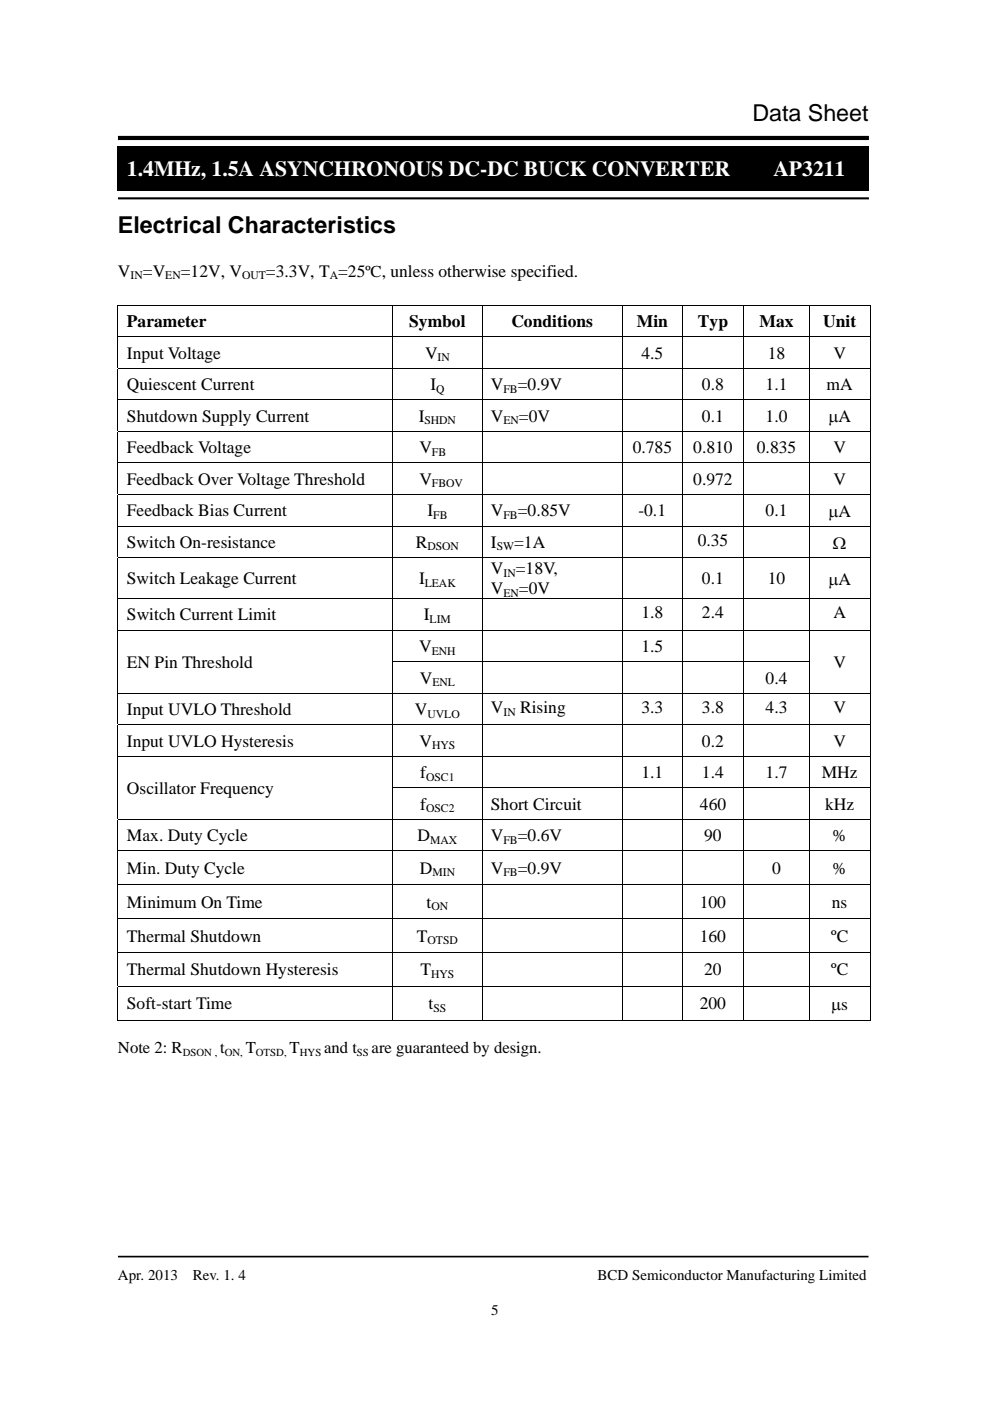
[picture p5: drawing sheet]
<svg xmlns="http://www.w3.org/2000/svg" width="210mm" height="297mm" viewBox="0 0 210 297" stroke-linecap="round" stroke-linejoin="round" font-family="sans-serif">
<defs><g id="words">
<g font-size="4.9">
<text x="159.6" y="25.6">Data Sheet</text>
<text x="25" y="49.3">Electrical Characteristics</text>
</g>
<g font-size="4.6" fill="#fff">
<text x="26.9" y="37.3">1.4MHz, 1.5A ASYNCHRONOUS DC-DC BUCK CONVERTER</text>
<text x="164" y="37.3">AP3211</text>
</g>
<g font-size="3.7">
<text x="25" y="58.7">V</text>
<text x="30.3" y="58.7">=V</text>
<text x="38.3" y="58.7">=12V, V</text>
<text x="56.4" y="58.7">=3.3V, T =25ºC, unless otherwise specified.</text>
<text x="26.9" y="69.4">Parameter</text>
<text x="86.8" y="69.4">Symbol</text>
<text x="108.5" y="69.4">Conditions</text>
<text x="135.1" y="69.4">Min</text>
<text x="148" y="69.4">Typ</text>
<text x="161.1" y="69.4">Max</text>
<text x="174.6" y="69.4">Unit</text>
<text x="26.9" y="76.1">Input Voltage</text>
<text x="90.2" y="76.1">V</text>
<text x="136" y="76.1">4.5</text>
<text x="162.9" y="76.1">18</text>
<text x="176.8" y="76.1">V</text>
<text x="26.9" y="82.7">Quiescent Current</text>
<text x="91.3" y="82.7">I</text>
<text x="104.1" y="82.7">V</text>
<text x="109.8" y="82.7">=0.9V</text>
<text x="148.9" y="82.7">0.8</text>
<text x="162.4" y="82.7">1.1</text>
<text x="175.3" y="82.7">mA</text>
<text x="26.9" y="89.4">Shutdown Supply Current</text>
<text x="88.8" y="89.4">I</text>
<text x="104.1" y="89.4">V</text>
<text x="110.1" y="89.4">=0V</text>
<text x="148.9" y="89.4">0.1</text>
<text x="162.4" y="89.4">1.0</text>
<text x="175.7" y="89.6">μA</text>
<text x="26.9" y="96.1">Feedback Voltage</text>
<text x="88.9" y="96.1">V</text>
<text x="134.2" y="96.1">0.785</text>
<text x="147" y="96.1">0.810</text>
<text x="160.5" y="96.1">0.835</text>
<text x="176.8" y="96.1">V</text>
<text x="26.9" y="102.8">Feedback Over Voltage Threshold</text>
<text x="88.9" y="102.8">V</text>
<text x="147" y="102.8">0.972</text>
<text x="176.8" y="102.8">V</text>
<text x="26.9" y="109.5">Feedback Bias Current</text>
<text x="90.7" y="109.5">I</text>
<text x="104.1" y="109.5">V</text>
<text x="109.8" y="109.5">=0.85V</text>
<text x="135.4" y="109.5">-0.1</text>
<text x="162.4" y="109.5">0.1</text>
<text x="175.7" y="109.6">μA</text>
<text x="26.9" y="116.2">Switch On-resistance</text>
<text x="88.2" y="116.2">R</text>
<text x="104.1" y="116.2">I</text>
<text x="109" y="116.2">=1A</text>
<text x="148" y="115.7">0.35</text>
<text x="176.7" y="116.3">Ω</text>
<text x="26.9" y="123.9">Switch Leakage Current</text>
<text x="88.9" y="123.9">I</text>
<text x="104.1" y="126">V</text>
<text x="104.1" y="121.7">V</text>
<text x="109.4" y="121.7">=18V,</text>
<text x="110.1" y="126">=0V</text>
<text x="148.9" y="123.9">0.1</text>
<text x="162.9" y="123.9">10</text>
<text x="175.7" y="124">μA</text>
<text x="26.9" y="131.6">Switch Current Limit</text>
<text x="89.9" y="131.6">I</text>
<text x="136" y="131.1">1.8</text>
<text x="148.9" y="131.1">2.4</text>
<text x="176.8" y="131.1">A</text>
<text x="26.9" y="141.6">EN Pin Threshold</text>
<text x="88.9" y="138.2">V</text>
<text x="136" y="138.2">1.5</text>
<text x="176.8" y="141.6">V</text>
<text x="89" y="144.9">V</text>
<text x="162.4" y="144.9">0.4</text>
<text x="26.9" y="151.6">Input UVLO Threshold</text>
<text x="88" y="151.6">V</text>
<text x="104.1" y="151.2">V</text>
<text x="110.3" y="151.2">Rising</text>
<text x="136" y="151.2">3.3</text>
<text x="148.9" y="151.2">3.8</text>
<text x="162.4" y="151.2">4.3</text>
<text x="176.8" y="151.2">V</text>
<text x="26.9" y="158.3">Input UVLO Hysteresis</text>
<text x="89" y="158.3">V</text>
<text x="148.9" y="158.3">0.2</text>
<text x="176.8" y="158.3">V</text>
<text x="89.1" y="165">f</text>
<text x="136" y="165">1.1</text>
<text x="148.9" y="165">1.4</text>
<text x="162.4" y="165">1.7</text>
<text x="174.3" y="165">MHz</text>
<text x="26.9" y="168.3">Oscillator Frequency</text>
<text x="89.1" y="171.7">f</text>
<text x="104.1" y="171.7">Short Circuit</text>
<text x="148.5" y="171.7">460</text>
<text x="175" y="171.7">kHz</text>
<text x="26.9" y="178.4">Max. Duty Cycle</text>
<text x="88.6" y="178.4">D</text>
<text x="104.1" y="178.4">V</text>
<text x="109.8" y="178.4">=0.6V</text>
<text x="149.4" y="178.4">90</text>
<text x="176.5" y="178.4">%</text>
<text x="26.9" y="185.3">Min. Duty Cycle</text>
<text x="89" y="185.3">D</text>
<text x="104.1" y="185.3">V</text>
<text x="109.8" y="185.3">=0.9V</text>
<text x="163.8" y="185.3">0</text>
<text x="176.5" y="185.3">%</text>
<text x="26.9" y="192.4">Minimum On Time</text>
<text x="90.5" y="192.4">t</text>
<text x="148.4" y="192.4">100</text>
<text x="176.4" y="192.4">ns</text>
<text x="26.9" y="199.6">Thermal Shutdown</text>
<text x="88.4" y="199.6">T</text>
<text x="148.4" y="199.6">160</text>
<text x="176.3" y="199.6">ºC</text>
<text x="26.9" y="206.8">Thermal Shutdown Hysteresis</text>
<text x="89.2" y="206.8">T</text>
<text x="149.4" y="206.8">20</text>
<text x="176.3" y="206.8">ºC</text>
<text x="26.9" y="214">Soft-start Time</text>
<text x="90.9" y="214">t</text>
<text x="148.4" y="214">200</text>
<text x="176.3" y="214.1">μs</text>
</g>
<g font-size="3.5">
<text x="25" y="223.3">Note 2: R</text>
<text x="46.7" y="223.3">t</text>
<text x="52.1" y="223.3">T</text>
<text x="61.4" y="223.3">T</text>
<text x="68.7" y="223.3">and t</text>
<text x="78.8" y="223.3">are guaranteed by design.</text>
</g>
<g font-size="3.2">
<text x="25" y="271.4">Apr. 2013</text>
<text x="40.9" y="271.4">Rev. 1. 4</text>
<text x="126.7" y="271.4">BCD Semiconductor Manufacturing Limited</text>
<text x="104.2" y="278.7">5</text>
</g>
<g font-size="2.5">
<text x="27.7" y="59.2">IN</text>
<text x="35.1" y="59.2">EN</text>
<text x="51.4" y="59.2">OUT</text>
<text x="69.9" y="59.2">A</text>
<text x="92.8" y="76.6">IN</text>
<text x="92.5" y="83.3">Q</text>
<text x="106.8" y="83.3">FB</text>
<text x="90" y="90">SHDN</text>
<text x="106.8" y="90">EN</text>
<text x="91.6" y="96.6">FB</text>
<text x="91.6" y="103.3">FBOV</text>
<text x="91.9" y="110">FB</text>
<text x="106.8" y="110">FB</text>
<text x="90.7" y="116.7">DSON</text>
<text x="105.3" y="116.7">SW</text>
<text x="90.1" y="124.4">LEAK</text>
<text x="106.8" y="122.3">IN</text>
<text x="106.8" y="126.5">EN</text>
<text x="91.1" y="132.1">LIM</text>
<text x="91.6" y="138.8">ENH</text>
<text x="91.7" y="145.5">ENL</text>
<text x="90.7" y="152.1">UVLO</text>
<text x="106.8" y="151.7">IN</text>
<text x="91.6" y="158.8">HYS</text>
<text x="90.4" y="165.5">OSC1</text>
<text x="90.4" y="172.2">OSC2</text>
<text x="91.2" y="178.9">MAX</text>
<text x="106.8" y="178.9">FB</text>
<text x="91.7" y="185.8">MIN</text>
<text x="106.8" y="185.8">FB</text>
<text x="91.5" y="193">ON</text>
<text x="90.7" y="200.2">OTSD</text>
<text x="91.4" y="207.3">HYS</text>
<text x="91.9" y="214.5">SS</text>
</g>
<g font-size="2.3">
<text x="38.8" y="223.8">DSON , ON,</text>
<text x="54.3" y="223.8">OTSD,</text>
<text x="63.6" y="223.8">HYS</text>
<text x="75.7" y="223.8">SS</text>
</g>
</g></defs>
<path d="M24.9 30.9h.2v.2h-.2zM26.9 33h155.5v5.3h-155.5zM184.2 30.9h.2v.2h-.2zM25.1 31.1h159.1v9.2h-159.1zM184.2 40.3h.2v.2h-.2zM24.9 64.6h.2v.2h-.2zM184.5 64.6h.1v.2h-.1zM24.9 140.2h.2v.2h-.2zM184.5 140.2h.1v.2h-.1zM24.9 166.9h.2v.2h-.2zM184.5 216.2h.1v.2h-.1z" fill="#000"/>
<g fill="none" stroke="#000" stroke-width=".21">
<path d="M24.9 31h159.5M25 31.1v9.4M184.3 31.1v9.4M24.9 40.4h159.3M24.9 64.7h159.7M24.9 71.4h159.7M24.9 78.1h159.7M25 64.8v6.5M25 71.5v6.5M25 78.2v6.5M83.3 64.8v6.5M83.3 71.5v6.5"/>
<path d="M83.3 78.2v6.5M102.2 64.8v6.5M102.2 71.5v6.5M102.2 78.2v6.5M132.1 64.8v6.5M132.1 71.5v6.5M132.1 78.2v6.5M144.7 64.8v6.5M144.7 71.5v6.5M144.7 78.2v6.5M157.7 64.8v6.5M157.7 71.5v6.5"/>
<path d="M157.7 78.2v6.5M171.7 64.8v6.5M171.7 71.5v6.5M171.7 78.2v6.5M184.6 64.8v6.5M184.6 71.5v6.5M184.6 78.2v6.5M24.9 84.8h159.7M24.9 91.5h159.7M24.9 98.1h159.7M25 84.9v6.5M25 91.5v6.6"/>
<path d="M25 98.2v6.6M83.3 84.9v6.5M83.3 91.5v6.6M83.3 98.2v6.6M102.2 84.9v6.5M102.2 91.5v6.6M102.2 98.2v6.6M132.1 84.9v6.5M132.1 91.5v6.6M132.1 98.2v6.6M144.7 84.9v6.5M144.7 91.5v6.6"/>
<path d="M144.7 98.2v6.6M157.7 84.9v6.5M157.7 91.5v6.6M157.7 98.2v6.6M171.7 84.9v6.5M171.7 91.5v6.6M171.7 98.2v6.6M184.6 84.9v6.5M184.6 91.5v6.6M184.6 98.2v6.6M24.9 104.8h159.7M24.9 111.5h159.7"/>
<path d="M24.9 118.2h159.7M25 104.9v6.5M25 111.6v6.5M25 118.3v8.5M83.3 104.9v6.5M83.3 111.6v6.5M83.3 118.3v8.5M102.2 104.9v6.5M102.2 111.6v6.5M102.2 118.3v8.5M132.1 104.9v6.5M132.1 111.6v6.5"/>
<path d="M132.1 118.3v8.5M144.7 104.9v6.5M144.7 111.6v6.5M144.7 118.3v8.5M157.7 104.9v6.5M157.7 111.6v6.5M157.7 118.3v8.5M171.7 104.9v6.5M171.7 111.6v6.5M171.7 118.3v8.5M184.6 104.9v6.5M184.6 111.6v6.5"/>
<path d="M184.6 118.3v8.5M24.9 126.9h159.7M24.9 133.6h159.7M25 127v6.5M25 133.7v6.5M83.3 127v6.5M83.3 133.7v6.5M102.2 127v6.5M102.2 133.7v6.5M132.1 127v6.5M132.1 133.7v6.5M144.7 127v6.5"/>
<path d="M144.7 133.7v6.5M157.7 127v6.5M157.7 133.7v6.5M171.7 127v6.5M171.7 133.7v6.5M184.6 127v6.5M184.6 133.7v6.5M24.9 147h159.7M24.9 153.6h159.7M25 140.4v6.5M25 147v6.6M25 153.7v6.6"/>
<path d="M83.2 140.3h88.6M83.3 140.4v6.5M83.3 147v6.6M83.3 153.7v6.6M102.2 140.4v6.5M102.2 147v6.6M102.2 153.7v6.6M132.1 140.4v6.5M132.1 147v6.6M132.1 153.7v6.6M144.7 140.4v6.5M144.7 147v6.6"/>
<path d="M144.7 153.7v6.6M157.7 140.4v6.5M157.7 147v6.6M157.7 153.7v6.6M171.7 140.4v6.5M171.7 147v6.6M171.7 153.7v6.6M184.6 140.4v6.5M184.6 147v6.6M184.6 153.7v6.6M24.9 160.3h159.7M24.9 173.7h159.7"/>
<path d="M25 160.4v6.5M25 167.1v6.5M25 173.8v6.5M83.2 167h101.4M83.3 160.4v6.5M83.3 167.1v6.5M83.3 173.8v6.5M102.2 160.4v6.5M102.2 167.1v6.5M102.2 173.8v6.5M132.1 160.4v6.5M132.1 167.1v6.5"/>
<path d="M132.1 173.8v6.5M144.7 160.4v6.5M144.7 167.1v6.5M144.7 173.8v6.5M157.7 160.4v6.5M157.7 167.1v6.5M157.7 173.8v6.5M171.7 160.4v6.5M171.7 167.1v6.5M171.7 173.8v6.5M184.6 160.4v6.5M184.6 167.1v6.5"/>
<path d="M184.6 173.8v6.5M24.9 180.4h159.7M24.9 187.6h159.7M24.9 194.7h159.7M25 180.5v7M25 187.6v7M25 194.8v7M83.3 180.5v7M83.3 187.6v7M83.3 194.8v7M102.2 180.5v7M102.2 187.6v7"/>
<path d="M102.2 194.8v7M132.1 180.5v7M132.1 187.6v7M132.1 194.8v7M144.7 180.5v7M144.7 187.6v7M144.7 194.8v7M157.7 180.5v7M157.7 187.6v7M157.7 194.8v7M171.7 180.5v7M171.7 187.6v7"/>
<path d="M171.7 194.8v7M184.6 180.5v7M184.6 187.6v7M184.6 194.8v7M24.9 201.9h159.7M24.9 209.1h159.7M24.9 216.3h58.3M25 202v7M25 209.2v7.2M83.3 202v7M83.3 209.2v7.2M83.4 216.3h18.8"/>
<path d="M102.2 202v7M102.2 209.2v7.2M102.3 216.3h29.7M132.1 202v7M132.1 209.2v7.2M132.1 216.3h12.5M144.7 202v7M144.7 209.2v7.2M144.8 216.3h12.8M157.7 202v7M157.7 209.2v7.2M157.8 216.3h13.8"/>
<path d="M171.7 202v7M171.7 209.2v7.2M171.8 216.3h12.7M184.6 202v7M184.6 209.2v7.2"/>
</g>
<path d="M25 29.3h159.3" fill="none" stroke="#000" stroke-width=".88" stroke-linecap="butt"/>
<path d="M25 42.1h159.3" fill="none" stroke="#000" stroke-width=".44"/>
<path d="M25 266.4h159.2" fill="none" stroke="#000" stroke-width=".35"/>
<use href="#words"/>
</svg>
